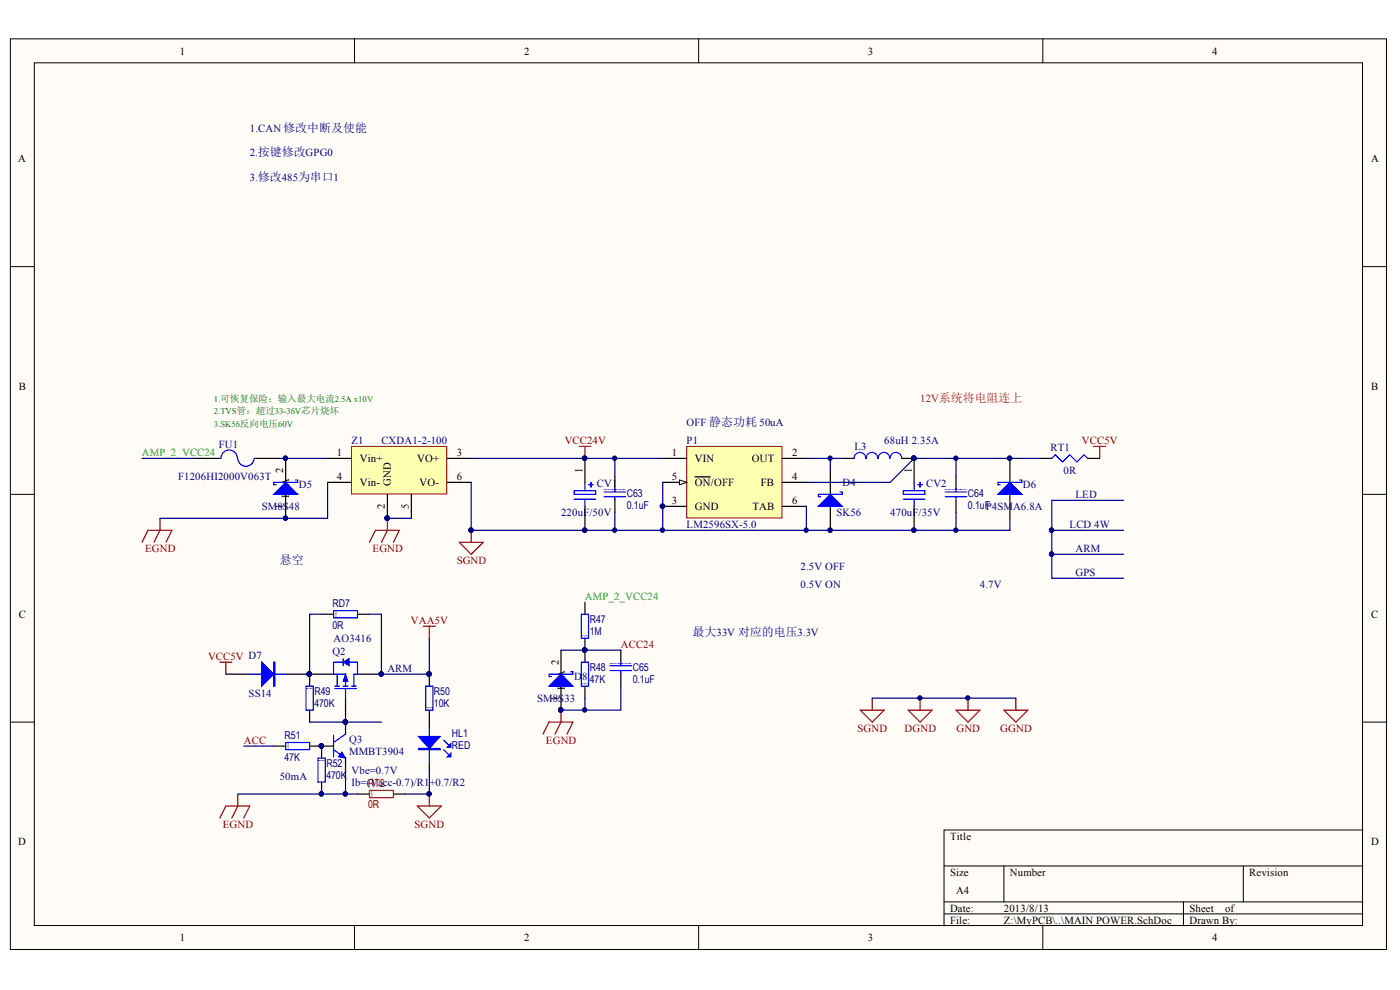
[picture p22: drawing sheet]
<svg xmlns="http://www.w3.org/2000/svg" width="296mm" height="209mm" viewBox="0 0 296 209" stroke-linecap="round" stroke-linejoin="round" font-family="sans-serif">
<defs><g id="words">
<g font-size="2.5" fill="#000080">
<text x="59.1" y="119.1">悬空</text>
<text x="146.4" y="134.4">最大33V 对应的电压3.3V</text>
</g>
<g font-size="2.3">
<text x="38" y="11.5">1</text>
<text x="110.8" y="11.5">2</text>
<text x="183.5" y="11.5">3</text>
<text x="256.3" y="11.5">4</text>
<text x="3.9" y="34.3">A</text>
<text x="289.9" y="34.3">A</text>
<text x="4" y="82.4">B</text>
<text x="289.9" y="82.4">B</text>
<text x="59.9" y="99.9" transform="rotate(-90 59.9 99.9)">2</text>
<text x="71.2" y="96.4">1</text>
<text x="71.2" y="101.5">4</text>
<text x="76.1" y="97.7">Vin+</text>
<text x="88.2" y="97.7">VO+</text>
<text x="96.5" y="96.4">3</text>
<text x="96.5" y="101.5">6</text>
<text x="123.2" y="99.9" transform="rotate(-90 123.2 99.9)">1</text>
<text x="142" y="96.4">1</text>
<text x="142" y="101.5">5</text>
<text x="146.9" y="97.7">VIN</text>
<text x="159" y="97.7">OUT</text>
<text x="167.5" y="101.5">4</text>
<text x="167.5" y="96.4">2</text>
<text x="192.8" y="99.9" transform="rotate(-90 192.8 99.9)">1</text>
<text x="59.9" y="107.6" transform="rotate(-90 59.9 107.6)">1</text>
<text x="61.2" y="105.3" transform="rotate(-90 61.2 105.3)">K A</text>
<text x="76.1" y="102.7">Vin-</text>
<text x="81.4" y="107.6" transform="rotate(-90 81.4 107.6)">2</text>
<text x="82.6" y="102.7" transform="rotate(-90 82.6 102.7)">GND</text>
<text x="86.4" y="107.6" transform="rotate(-90 86.4 107.6)">5</text>
<text x="88.7" y="102.7">VO-</text>
<text x="142" y="106.5">3</text>
<text x="146.9" y="102.7">ON/OFF</text>
<text x="146.9" y="107.8">GND</text>
<text x="159.1" y="107.8">TAB</text>
<text x="160.8" y="102.7">FB</text>
<text x="167.5" y="106.5">6</text>
<text x="4" y="130.6">C</text>
<text x="289.9" y="130.6">C</text>
<text x="118.1" y="140.4" transform="rotate(-90 118.1 140.4)">2</text>
<text x="118.1" y="148.2" transform="rotate(-90 118.1 148.2)">1</text>
<text x="119.4" y="145.9" transform="rotate(-90 119.4 145.9)">K A</text>
<text x="3.9" y="178.7">D</text>
<text x="200.8" y="177.4">Title</text>
<text x="289.9" y="178.7">D</text>
<text x="200.8" y="185.1">Size</text>
<text x="213.5" y="185.1">Number</text>
<text x="264.1" y="185.1">Revision</text>
<text x="202.1" y="188.8">A4</text>
<text x="200.8" y="192.6">Date:</text>
<text x="200.8" y="195.2">File:</text>
<text x="212.2" y="192.6">2013/8/13</text>
<text x="212.2" y="195.2">Z:\MyPCB\..\MAIN POWER.SchDoc</text>
<text x="251.5" y="192.6">Sheet</text>
<text x="251.5" y="195.2">Drawn By:</text>
<text x="259" y="192.6">of</text>
<text x="38" y="198.9">1</text>
<text x="110.8" y="198.9">2</text>
<text x="183.5" y="198.9">3</text>
<text x="256.3" y="198.9">4</text>
</g>
<g font-size="2.3" fill="#000080">
<text x="52.8" y="28">1.CAN 修改中断及使能</text>
<text x="52.8" y="33">2.按键修改GPG0</text>
<text x="52.8" y="38.1">3.修改485为串口1</text>
<text x="46.3" y="94.6">FU1</text>
<text x="74.3" y="93.9">Z1</text>
<text x="80.6" y="93.9">CXDA1-2-100</text>
<text x="145.2" y="93.9">P1</text>
<text x="145.2" y="90">OFF 静态功耗 50uA</text>
<text x="180.6" y="95.1">L3</text>
<text x="186.9" y="93.9">68uH 2.35A</text>
<text x="222.1" y="95.4">RT1</text>
<text x="37.7" y="101.5">F1206HI2000V063T</text>
<text x="224.9" y="100.2">0R</text>
<text x="55.4" y="107.8">SM8S48</text>
<text x="63.2" y="103.2">D5</text>
<text x="126.2" y="103">CV1</text>
<text x="132.5" y="105">C63</text>
<text x="132.5" y="107.5">0.1uF</text>
<text x="178.1" y="102.7">D4</text>
<text x="195.8" y="103">CV2</text>
<text x="204.6" y="105">C64</text>
<text x="204.6" y="107.5">0.1uFP4SMA6.8A</text>
<text x="216.3" y="103.2">D6</text>
<text x="227.4" y="105.2">LED</text>
<text x="118.6" y="109">220uF/50V</text>
<text x="145.2" y="111.6">LM2596SX-5.0</text>
<text x="176.8" y="109">SK56</text>
<text x="188.2" y="109">470uF/35V</text>
<text x="226.1" y="111.6">LCD 4W</text>
<text x="227.4" y="116.6">ARM</text>
<text x="169.3" y="120.4">2.5V OFF</text>
<text x="169.3" y="124.3">0.5V ON</text>
<text x="207.2" y="124.3">4.7V</text>
<text x="227.4" y="121.7">GPS</text>
<text x="70.3" y="128.3">RD7</text>
<text x="124.7" y="131.6">R47</text>
<text x="70.3" y="132.9">0R</text>
<text x="70.5" y="135.6">AO3416</text>
<text x="124.7" y="134.1">1M</text>
<text x="70.3" y="138.4">Q2</text>
<text x="81.9" y="142">ARM</text>
<text x="121.4" y="143.7">D</text>
<text x="123.1" y="143.7">8</text>
<text x="124.7" y="141.7">R48</text>
<text x="133.8" y="141.7">C65</text>
<text x="52.6" y="147.3">SS14</text>
<text x="66.5" y="146.8">R49</text>
<text x="66.5" y="149.4">470K</text>
<text x="91.7" y="146.8">R50</text>
<text x="91.7" y="149.4">10K</text>
<text x="113.6" y="148.3">SM8S33</text>
<text x="124.7" y="144.3">47K</text>
<text x="133.8" y="144.3">0.1uF</text>
<text x="95.5" y="155.7">HL1</text>
<text x="60.2" y="156.2">R51</text>
<text x="60.2" y="160.7">47K</text>
<text x="69" y="162">R52</text>
<text x="73.8" y="156.9">Q3</text>
<text x="73.8" y="159.5">MMBT3904</text>
<text x="95.5" y="158.2">RED</text>
<text x="59.1" y="164.8">50mA</text>
<text x="69" y="164.5">470K</text>
<text x="74.3" y="163.5">Vbe=0.7V</text>
<text x="74.3" y="166">Ib=(Vacc-0.7)/R1</text>
<text x="90.8" y="166">+0.7/R2</text>
</g>
<text font-size="2.3" fill="#f00" x="194.5" y="85">12V系统将电阻连上</text>
<g font-size="2.3" fill="#800000">
<text x="119.4" y="93.9">VCC24V</text>
<text x="228.7" y="93.9">VCC5V</text>
<text x="30.7" y="116.6">EGND</text>
<text x="78.8" y="116.6">EGND</text>
<text x="96.5" y="119.1">SGND</text>
<text x="86.9" y="131.8">VAA5V</text>
<text x="131.3" y="136.9">ACC24</text>
<text x="44" y="139.4">VCC5V D7</text>
<text x="181.3" y="154.7">SGND</text>
<text x="191.2" y="154.7">DGND</text>
<text x="202.2" y="154.7">GND</text>
<text x="211.5" y="154.7">GGND</text>
<text x="51.6" y="157.2">ACC</text>
<text x="115.4" y="157.2">EGND</text>
<text x="77.8" y="166.3">RT2</text>
<text x="77.8" y="170.8">0R</text>
<text x="47.1" y="174.9">EGND</text>
<text x="87.6" y="174.9">SGND</text>
</g>
<g font-size="2.3" fill="#00bf00">
<text x="30" y="96.4">AMP_2_VCC24</text>
<text x="123.7" y="126.8">AMP_2_VCC24</text>
</g>
<g font-size="1.9" fill="#008000">
<text x="45.2" y="85">1.可恢复保险：输入最大电流2.5A x10V</text>
<text x="45.2" y="87.6">2.TVS管：超过33-36V芯片烧坏</text>
<text x="45.2" y="90.2">3.SK56反向电压60V</text>
</g>
</g></defs>
<g fill="#fffcf8" stroke="#000" stroke-width=".21">
<path d="M2.2 8.2h290.9v192.4h-290.9z"/>
<path d="M7.3 13.3h280.8v182.3h-280.8z"/>
</g>
<g fill="none" stroke="#000" stroke-width=".21">
<path d="M74.9 8.2v5.1M147.7 8.2v5.1M220.5 8.2v5.1M2.2 56.3h5.1M288.2 56.3h5M2.2 104.5h5.1M288.2 104.5h5M2.2 152.6h5.1M288.2 152.6h5M288.2 175.4h-88.6v20.3M74.9 195.7v5M147.7 195.7v5"/>
<path d="M199.6 183h88.6M199.6 190.6h88.6M199.6 193.1h88.6M212.2 183v7.6M220.5 195.7v5M250.2 190.6v5.1M262.9 183v7.6"/>
</g>
<path d="M145.2 94.3h20.1v15.2h-20.1z" fill="#ffffb0" stroke="#800000" stroke-width=".21"/>
<path d="M140.1 96.9h5.1M140.1 101.9h5.1M165.4 101.9h5.1" fill="none" stroke="#000" stroke-width=".25"/>
<path d="M143.7 101.4l1.5 .5-1.5 .5z" fill="#fffcf8" stroke="#000" stroke-width=".21"/>
<path d="M123.7 96.9v5M165.4 96.9h5.1M175.5 99.4v5.1M178.1 96.9h2.5M190.7 96.9h2.6M123.7 107v5.1M140.1 107h5.1M146.9 100.8h3.3M165.4 107h5.1M175.5 107v5.1" fill="none" stroke="#000" stroke-width=".25"/>
<g fill="#000080" stroke="#000080" stroke-width=".21">
<circle cx="140.1" cy="107" r=".47"/>
<circle cx="193.2" cy="96.8" r=".47"/>
<circle cx="175.5" cy="112" r=".46"/>
<circle cx="175.5" cy="96.8" r=".46"/>
<circle cx="123.6" cy="96.8" r=".47"/>
<circle cx="123.6" cy="112" r=".47"/>
<circle cx="170.4" cy="112" r=".46"/>
</g>
<path d="M183 96.9a1.23 1.23 0 0 0-1.2-1.3 1.23 1.23 0 0 0-1.2 1.3M185.6 96.9a1.22 1.22 0 0 0-1.3-1.3 1.22 1.22 0 0 0-1.2 1.3M188.1 96.9a1.22 1.22 0 0 0-1.2-1.3 1.22 1.22 0 0 0-1.2 1.3M190.6 96.9a1.23 1.23 0 0 0-1.2-1.3 1.23 1.23 0 0 0-1.2 1.3M121.4 103.7h4.5v.8h-4.5zM121.4 105.5h4.5M123.7 101.9v1.8M123.7 105.5v1.5M124.4 102.4h1M124.9 101.9v1M177.6 104h.5v.5h-5.1v.5h.5" fill="none" stroke="#00f" stroke-width=".25"/>
<path d="M175.5 104.5l2.6 2.5h-5.1z" fill="#00f" stroke="#00f" stroke-width=".25"/>
<path d="M170.5 96.9h7.6M175.5 96.9v2.5M170.5 107v5.1" fill="none" stroke="#000080" stroke-width=".25"/>
<path d="M74.3 94.3h20.2v10.1h-20.2z" fill="#ffffb0" stroke="#800000" stroke-width=".21"/>
<g fill="none" stroke="#000" stroke-width=".25">
<path d="M41.4 96.9h5.1M54.1 96.9h5M60.4 96.9v5M69.3 96.9h5M94.6 96.9h5M193.3 96.9v5M213.5 96.9v5M219.8 96.9h2.6M230 96.9h2.5M60.4 104.5v5M69.3 101.9h5M81.9 104.5v5"/>
<path d="M87 104.5v5M94.6 101.9h5M130 100.7v2.5M130 105.7v2.6M193.3 107v5.1M202.1 100.7v2.5M202.1 105.7v2.6M213.5 104.5v5M68 129.8h2.5M75.6 129.8h2.5M118.6 137.4v5.1M123.7 127.3v2.5"/>
<path d="M123.7 134.9v5M131.3 137.4v2.5M47.7 142.5h5.1M57.9 157.7h2.5M60.4 142.5h10.1M65.5 142.5v2.5M65.5 150.1v2.5M65.5 157.7h5M68 157.7v2.5M73.1 147.5v7.6M75.6 142.5h5M90.8 142.5v2.5"/>
<path d="M90.8 150.1v3.8M118.6 145v5.1M123.7 145v2.5M131.3 142.5v2.5M68 165.3v2.5M73.1 160.2v2.5M75.6 167.8h2.5M83.2 167.8h2.5M90.8 161.5v1.2"/>
</g>
<g fill="#000080" stroke="#000080" stroke-width=".21">
<circle cx="81.8" cy="109.5" r=".47"/>
<circle cx="99.6" cy="112" r=".46"/>
<circle cx="60.3" cy="109.5" r=".46"/>
<circle cx="60.3" cy="96.8" r=".46"/>
<circle cx="123.6" cy="96.8" r=".47"/>
<circle cx="129.9" cy="112" r=".46"/>
<circle cx="129.9" cy="96.8" r=".46"/>
<circle cx="222.3" cy="112" r=".46"/>
<circle cx="140.1" cy="112" r=".47"/>
<circle cx="202.1" cy="96.8" r=".46"/>
<circle cx="202.1" cy="112" r=".46"/>
<circle cx="213.4" cy="96.8" r=".47"/>
<circle cx="222.3" cy="117.1" r=".46"/>
<circle cx="80.6" cy="142.4" r=".46"/>
<circle cx="73" cy="152.6" r=".46"/>
<circle cx="65.4" cy="142.4" r=".47"/>
<circle cx="67.9" cy="157.6" r=".46"/>
<circle cx="67.9" cy="167.7" r=".46"/>
<circle cx="73" cy="167.7" r=".46"/>
<circle cx="90.7" cy="142.4" r=".47"/>
<circle cx="90.7" cy="167.7" r=".47"/>
<circle cx="193.2" cy="96.8" r=".47"/>
<circle cx="193.2" cy="112" r=".47"/>
<circle cx="123.6" cy="137.4" r=".47"/>
<circle cx="118.5" cy="150" r=".46"/>
<circle cx="123.6" cy="150" r=".47"/>
<circle cx="194.5" cy="147.5" r=".46"/>
<circle cx="204.6" cy="147.5" r=".46"/>
</g>
<g fill="none" stroke="#000080" stroke-width=".25">
<path d="M30 96.9h11.4M59.1 96.9h10.2M99.6 96.9h40.5M130 96.9v3.8M202.1 96.9v3.8M219.8 96.9h-26.5l-5.1 5h-17.7M69.3 101.9v7.6h-35.5M81.9 109.5h5.1M99.6 101.9v10.2h113.9v-2.6M130 108.3v3.8M140.1 101.9v10.2M202.1 108.3v3.8"/>
<path d="M222.4 112.1v5h15.1M222.4 117.1v5.1h15.1M237.5 105.7h-15.1v6.4h15.1M68 129.8h-2.5v12.7M78.1 129.8h2.5v12.7h10.2v-7.6M118.6 137.4h12.7M51.5 157.7h6.4M65.5 152.6h15.1M123.7 147.5v2.6M131.3 145v5.1h-12.7M184.4 147.5h30.4M73.1 162.7v5.1h-22.8"/>
<path d="M73.1 167.8h2.5M90.8 162.7v5.1h-5.1"/>
</g>
<g fill="none" stroke="#800000" stroke-width=".25">
<path d="M122.4 94.3h2.5M123.7 94.3v2.6M231.2 94.3h2.6M232.5 94.3v2.6M30 114.6l1.3-2.5h5.1l-1.3 2.5M33.8 109.5v2.6l-1.2 2.5M78.1 114.6l1.3-2.5h5l-1.2 2.5M81.9 109.5v2.6l-1.3 2.5M97.1 114.6h5.1l-2.6 2.5zM99.6 112.1v2.5M46.5 139.9h2.5M47.7 139.9v2.6"/>
<path d="M89.5 132.3h2.5M90.8 132.3v2.6M114.8 155.1l1.3-2.5h5l-1.2 2.5M118.6 150.1v2.5l-1.3 2.5M181.9 150.1h5l-2.5 2.5zM184.4 147.5v2.6M192 150.1h5.1l-2.6 2.5zM194.5 147.5v2.6M202.1 150.1h5.1l-2.6 2.5zM204.6 147.5v2.6M212.2 150.1h5.1l-2.5 2.5zM214.8 147.5v2.6"/>
<path d="M46.5 172.9l1.2-2.6h5.1l-1.3 2.6M50.3 167.8v2.5l-1.3 2.6M78.1 167h5.1v1.5h-5.1zM88.2 170.3h5.1l-2.5 2.6zM90.8 167.8v2.5"/>
</g>
<g fill="#00f" stroke="#00f" stroke-width=".25">
<path d="M60.4 101.9l2.5 2.6h-5z"/>
<path d="M213.5 101.9l2.5 2.6h-5z"/>
<path d="M55.3 139.9l2.6 2.6-2.6 2.5z"/>
<path d="M88.5 155.6h4.5l-2.2 2.6z"/>
<path d="M95.3 159.2v.7h-.7z"/>
<path d="M95.3 157.1v.8h-.7z"/>
<path d="M118.6 142.5l2.5 2.5h-5z"/>
<path d="M57.9 139.9h.2v5.1h-.2z" fill-rule="evenodd"/>
<path d="M88.5 158.2h4.5v.2h-4.5z" fill-rule="evenodd"/>
</g>
<g fill="none" stroke="#00f" stroke-width=".25">
<path d="M46.5 96.9h.2M46.7 96.8a1.72 1.72 0 0 1 1.8-1.7 1.72 1.72 0 0 1 1.7 1.8M50.3 96.9a1.72 1.72 0 0 0 1.7 1.6 1.72 1.72 0 0 0 1.7-1.6M53.8 96.9h.3M222.4 96.9l.7-.8 1.5 1.5 1.6-1.5 1.5 1.5 1.5-1.5 .8 .8M62.4 101.4h.5v.5h-5v.5h.5M127.7 105h4.6M127.7 104h4.6M130 103.2v.8M130 105v.7M191 103.7h4.5v.8h-4.5zM191 105.5h4.5"/>
<path d="M193.3 101.9v1.8M193.3 105.5v1.5M194 102.4h1M194.5 101.9v1M199.8 105h4.6M199.8 104h4.6M202.1 103.2v.8M202.1 105v.7M215.5 101.4h.5v.5h-5v.5h.5M70.5 129h5.1v1.6h-5.1zM72.5 139.9h-2v2.6h2.6v2.5M72.5 139.2v1.5"/>
<path d="M73.8 139.9h1.8v2.6h-.8v2.5M122.9 139.9h1.5v5.1h-1.5zM122.9 129.8h1.5v5.1h-1.5zM131.3 139.9v.8M52.8 142.5h7.6M60.4 156.9h5.1v1.5h-5.1zM64.7 145h1.5v5.1h-1.5zM70.5 155.4v4.5M70.5 158.4l2.6 1.8M70.8 145.5h4.5M70.8 145h1M71.3 142.5v2.5"/>
<path d="M72.5 145h1.1M73.1 145.5v2M73.1 155.1l-2.6 1.8M74.3 145h1M90 145h1.5v5.1h-1.5zM90.8 153.9v7.6M93.8 158.4l1 1M93.8 156.4l1 1M120.6 142h.5v.5h-5v.5h.5M129 141.7h4.5M129 140.7h4.5M131.3 141.7v.8"/>
<path d="M67.2 160.2h1.5v5.1h-1.5z"/>
</g>
<g fill="#00f" stroke="#00f" stroke-width=".21">
<path d="M73.1 142.5l.5 1.5h-1.1z"/>
<path d="M72.5 139.9l1.3-.7v1.5z"/>
<path d="M72.3 158.9l.8 1.3-1.6-.3z"/>
</g>
<path d="M127.7 103.4h4.6M199.8 103.4h4.6M71 129v1.6M122.9 134.4h1.5M60.9 156.9v1.5M66.2 145.5h-1.5M90 149.5h1.5M122.9 144.5h1.5M129 140.2h4.5M68.7 160.7h-1.5" fill="none" stroke="#00f" stroke-width=".21" stroke-dasharray="0 .3"/>
<path d="M78.6 167v1.5" fill="none" stroke="#800000" stroke-width=".21" stroke-dasharray="0 .3"/>
<use href="#words"/>
</svg>
